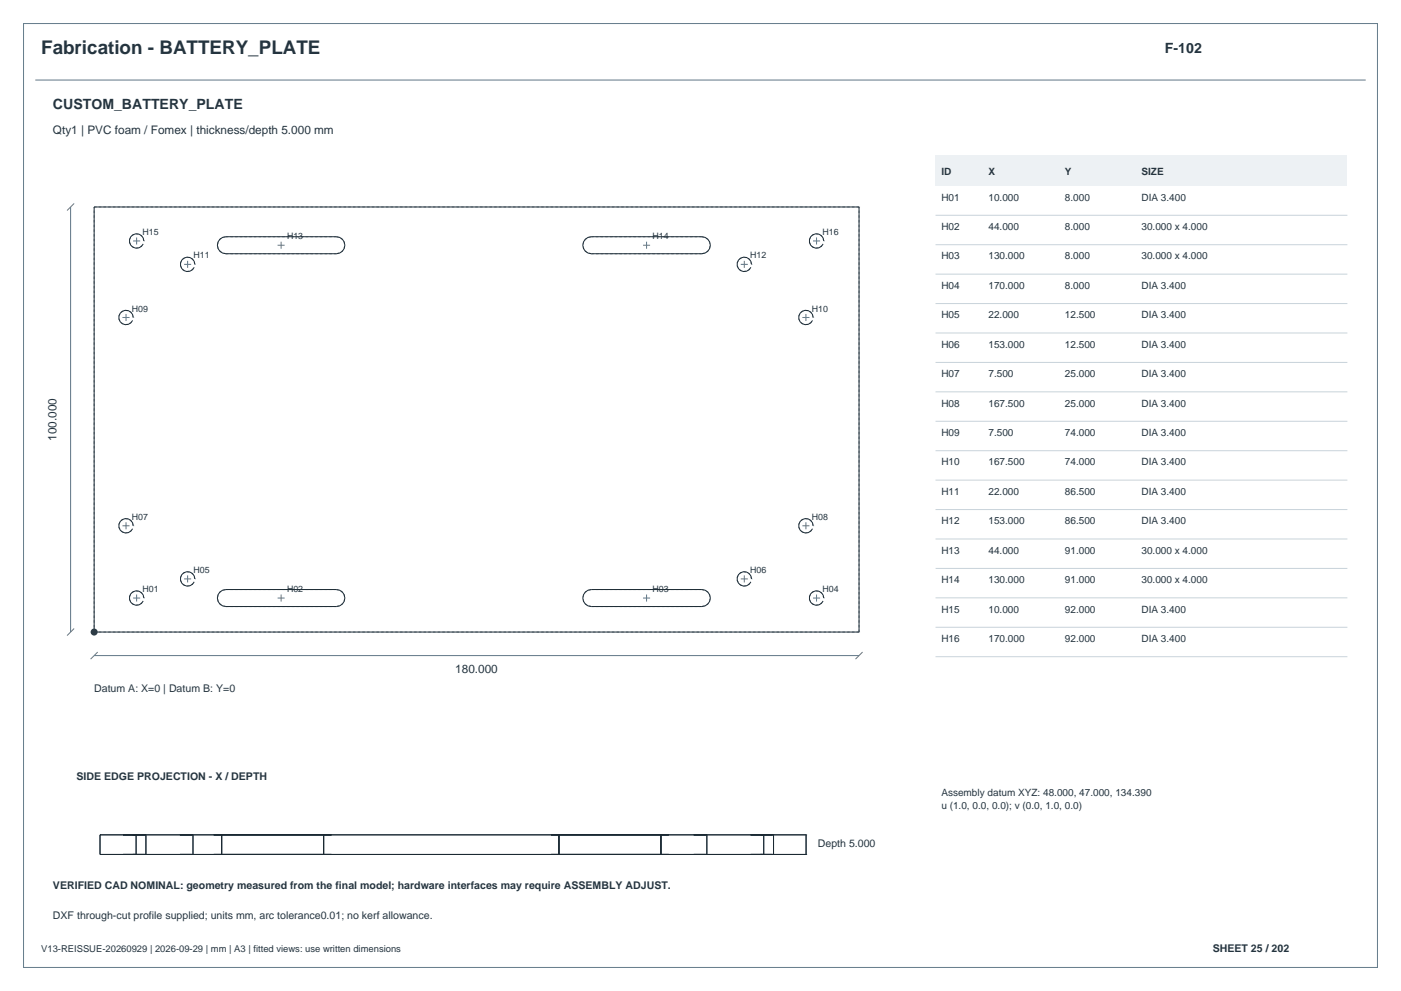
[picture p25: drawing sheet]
<svg xmlns="http://www.w3.org/2000/svg" width="420mm" height="297mm" viewBox="0 0 420 297" stroke-linecap="round" stroke-linejoin="round" font-family="sans-serif">
<defs><g id="words">
<text font-size="5.6" fill="#24343f" x="12.3" y="16.2">Fabrication - BATTERY_PLATE</text>
<g font-size="4.2" fill="#24343f">
<text x="349.2" y="15.9">F-102</text>
<text x="15.9" y="32.8">CUSTOM_BATTERY_PLATE</text>
</g>
<g font-size="3.5" fill="#24343f">
<text x="15.9" y="40.2">Qty1 | PVC foam / Fomex | thickness/depth 5.000 mm</text>
<text x="16.9" y="132.1" transform="rotate(-90 16.9 132.1)">100.000</text>
<text x="136.5" y="201.8">180.000</text>
</g>
<g font-size="3.2" fill="#24343f">
<text x="28.2" y="207.4">Datum A: X=0 | Datum B: Y=0</text>
<text x="22.9" y="233.9">SIDE EDGE PROJECTION - X / DEPTH</text>
<text x="245.2" y="254">Depth 5.000</text>
<text x="15.9" y="266.3">VERIFIED CAD NOMINAL: geometry measured from the final model; hardware interfaces may require ASSEMBLY ADJUST.</text>
<text x="15.9" y="275.5">DXF through-cut profile supplied; units mm, arc tolerance0.01; no kerf allowance.</text>
<text x="363.6" y="285.4">SHEET 25 / 202</text>
</g>
<g font-size="3" fill="#24343f">
<text x="282.2" y="52.5">ID</text>
<text x="296.3" y="52.5">X</text>
<text x="319.3" y="52.5">Y</text>
<text x="342.2" y="52.5">SIZE</text>
<text x="282.2" y="60.1">H01</text>
<text x="296.3" y="60.1">10.000</text>
<text x="319.3" y="60.1">8.000</text>
<text x="342.2" y="60.1">DIA 3.400</text>
<text x="282.2" y="68.9">H02</text>
<text x="296.3" y="68.9">44.000</text>
<text x="319.3" y="68.9">8.000</text>
<text x="342.2" y="68.9">30.000 x 4.000</text>
<text x="282.2" y="77.7">H03</text>
<text x="296.3" y="77.7">130.000</text>
<text x="319.3" y="77.7">8.000</text>
<text x="342.2" y="77.7">30.000 x 4.000</text>
<text x="282.2" y="86.6">H04</text>
<text x="296.3" y="86.6">170.000</text>
<text x="319.3" y="86.6">8.000</text>
<text x="342.2" y="86.6">DIA 3.400</text>
<text x="282.2" y="95.4">H05</text>
<text x="296.3" y="95.4">22.000</text>
<text x="319.3" y="95.4">12.500</text>
<text x="342.2" y="95.4">DIA 3.400</text>
<text x="282.2" y="104.2">H06</text>
<text x="296.3" y="104.2">153.000</text>
<text x="319.3" y="104.2">12.500</text>
<text x="342.2" y="104.2">DIA 3.400</text>
<text x="282.2" y="113">H07</text>
<text x="296.3" y="113">7.500</text>
<text x="319.3" y="113">25.000</text>
<text x="342.2" y="113">DIA 3.400</text>
<text x="282.2" y="121.8">H08</text>
<text x="296.3" y="121.8">167.500</text>
<text x="319.3" y="121.8">25.000</text>
<text x="342.2" y="121.8">DIA 3.400</text>
<text x="282.2" y="130.7">H09</text>
<text x="296.3" y="130.7">7.500</text>
<text x="319.3" y="130.7">74.000</text>
<text x="342.2" y="130.7">DIA 3.400</text>
<text x="282.2" y="139.5">H10</text>
<text x="296.3" y="139.5">167.500</text>
<text x="319.3" y="139.5">74.000</text>
<text x="342.2" y="139.5">DIA 3.400</text>
<text x="282.2" y="148.3">H11</text>
<text x="296.3" y="148.3">22.000</text>
<text x="319.3" y="148.3">86.500</text>
<text x="342.2" y="148.3">DIA 3.400</text>
<text x="282.2" y="157.1">H12</text>
<text x="296.3" y="157.1">153.000</text>
<text x="319.3" y="157.1">86.500</text>
<text x="342.2" y="157.1">DIA 3.400</text>
<text x="282.2" y="165.9">H13</text>
<text x="296.3" y="165.9">44.000</text>
<text x="319.3" y="165.9">91.000</text>
<text x="342.2" y="165.9">30.000 x 4.000</text>
<text x="282.2" y="174.8">H14</text>
<text x="296.3" y="174.8">130.000</text>
<text x="319.3" y="174.8">91.000</text>
<text x="342.2" y="174.8">30.000 x 4.000</text>
<text x="282.2" y="183.6">H15</text>
<text x="296.3" y="183.6">10.000</text>
<text x="319.3" y="183.6">92.000</text>
<text x="342.2" y="183.6">DIA 3.400</text>
<text x="282.2" y="192.4">H16</text>
<text x="296.3" y="192.4">170.000</text>
<text x="319.3" y="192.4">92.000</text>
<text x="342.2" y="192.4">DIA 3.400</text>
<text x="282.2" y="238.6">Assembly datum XYZ: 48.000, 47.000, 134.390</text>
<text x="282.2" y="242.5">u (1.0, 0.0, 0.0); v (0.0, 1.0, 0.0)</text>
</g>
<text font-size="2.8" fill="#24343f" x="12.3" y="285.4">V13-REISSUE-20260929 | 2026-09-29 | mm | A3 | fitted views: use written dimensions</text>
<g font-size="2.6" fill="#24343f">
<text x="42.7" y="70.5">H15</text>
<text x="86" y="71.7">H13</text>
<text x="195.6" y="71.7">H14</text>
<text x="246.6" y="70.5">H16</text>
<text x="58" y="77.5">H11</text>
<text x="224.9" y="77.5">H12</text>
<text x="39.5" y="93.4">H09</text>
<text x="243.4" y="93.4">H10</text>
<text x="39.5" y="155.8">H07</text>
<text x="243.4" y="155.8">H08</text>
<text x="58" y="171.7">H05</text>
<text x="224.9" y="171.7">H06</text>
<text x="42.7" y="177.5">H01</text>
<text x="86" y="177.5">H02</text>
<text x="195.6" y="177.5">H03</text>
<text x="246.6" y="177.5">H04</text>
</g>
</g></defs>
<path d="M7.1 7.1h405.8v282.8h-405.8z" fill="none" stroke="#647b8a" stroke-width=".3"/>
<path d="M10.6 24h398.8M21.2 62v127.4M22.2 61l-2.1 2.1M22.2 188.4l-2.1 2.1M28.2 196.5h229.3M29.3 195.4l-2.1 2.1M258.6 195.4l-2.1 2.1" fill="none" stroke="#607687" stroke-width=".3"/>
<g fill="none" stroke="#a4b2bd" stroke-width=".3" stroke-dasharray=".7 .7" stroke-linecap="butt">
<path d="M28.2 62h229.3M43.1 72.2a2.17 2.17 0 0 0-2.8-2 2.17 2.17 0 0 0-1 3.4 2.17 2.17 0 0 0 3.5-.2M58.4 79.2a2.17 2.17 0 0 0-2.9-2 2.17 2.17 0 0 0-1 3.4 2.17 2.17 0 0 0 3.6-.2M67.7 76a2.55 2.55 0 0 1-2.5-2.5 2.55 2.55 0 0 1 2.5-2.6M67.7 76h33.1M100.8 70.9h-33.1M100.8 70.9a2.55 2.55 0 0 1 2.6 2.6 2.55 2.55 0 0 1-2.6 2.5M177.3 76a2.55 2.55 0 0 1-2.6-2.5 2.55 2.55 0 0 1 2.6-2.6M177.3 76h33.1M210.4 70.9h-33.1M210.4 70.9a2.55 2.55 0 0 1 2.5 2.6 2.55 2.55 0 0 1-2.5 2.5M225.3 79.2a2.17 2.17 0 0 0-2.9-2 2.17 2.17 0 0 0-1 3.4 2.17 2.17 0 0 0 3.6-.2"/>
<path d="M247 72.2a2.17 2.17 0 0 0-2.9-2 2.17 2.17 0 0 0-1 3.4 2.17 2.17 0 0 0 3.5-.2M39.9 95.2a2.17 2.17 0 0 0-2.8-2.1 2.17 2.17 0 0 0-1 3.4 2.17 2.17 0 0 0 3.5-.2M243.8 95.2a2.17 2.17 0 0 0-2.9-2.1 2.17 2.17 0 0 0-1 3.4 2.17 2.17 0 0 0 3.5-.2M39.9 157.6a2.17 2.17 0 0 0-2.8-2.1 2.17 2.17 0 0 0-1 3.4 2.17 2.17 0 0 0 3.5-.2M243.8 157.6a2.17 2.17 0 0 0-2.9-2.1 2.17 2.17 0 0 0-1 3.4 2.17 2.17 0 0 0 3.5-.2M43.1 179.2a2.17 2.17 0 0 0-2.8-2 2.17 2.17 0 0 0-1 3.4 2.17 2.17 0 0 0 3.5-.2M58.4 173.5a2.17 2.17 0 0 0-2.9-2 2.17 2.17 0 0 0-1 3.3 2.17 2.17 0 0 0 3.6-.1M100.8 176.7h-33.1M100.8 176.7a2.55 2.55 0 0 1 2.6 2.5 2.55 2.55 0 0 1-2.6 2.6M210.4 176.7h-33.1M210.4 176.7a2.55 2.55 0 0 1 2.5 2.5 2.55 2.55 0 0 1-2.5 2.6M225.3 173.5a2.17 2.17 0 0 0-2.9-2 2.17 2.17 0 0 0-1 3.3 2.17 2.17 0 0 0 3.6-.1"/>
<path d="M247 179.2a2.17 2.17 0 0 0-2.9-2 2.17 2.17 0 0 0-1 3.4 2.17 2.17 0 0 0 3.5-.2M28.2 189.4v-127.4M28.2 189.4h229.3M67.7 181.8a2.55 2.55 0 0 1-2.5-2.6 2.55 2.55 0 0 1 2.5-2.5M67.7 181.8h33.1M177.3 181.8a2.55 2.55 0 0 1-2.6-2.6 2.55 2.55 0 0 1 2.6-2.5M177.3 181.8h33.1M257.5 189.4v-127.4"/>
</g>
<g fill="none" stroke="#1b2932" stroke-width=".3">
<path d="M28.2 62h229.3v127.4h-229.3zM43.1 72.2a2.17 2.17 0 0 0-2.9-2 2.17 2.17 0 0 0-.8 3.5 2.17 2.17 0 0 0 3.5-.6M58.4 79.2a2.17 2.17 0 0 0-3-2 2.17 2.17 0 0 0-.7 3.5 2.17 2.17 0 0 0 3.5-.6M65.9 71.7l.8-.6 1-.2h33.1a2.55 2.55 0 0 1 2.6 2.6 2.55 2.55 0 0 1-2.6 2.5h-33.1a2.55 2.55 0 0 1-2.3-1.5 2.55 2.55 0 0 1 .5-2.8zM175.5 71.7l.8-.6 1-.2h33.1a2.55 2.55 0 0 1 2.5 2.6 2.55 2.55 0 0 1-2.5 2.5h-33.1a2.55 2.55 0 0 1-2.4-1.5 2.55 2.55 0 0 1 .6-2.8zM225.3 79.2a2.17 2.17 0 0 0-3-2 2.17 2.17 0 0 0-.7 3.5 2.17 2.17 0 0 0 3.5-.6M247 72.2a2.17 2.17 0 0 0-3-2 2.17 2.17 0 0 0-.8 3.5 2.17 2.17 0 0 0 3.6-.6M39.9 95.2a2.17 2.17 0 0 0-2.9-2.1 2.17 2.17 0 0 0-.8 3.6 2.17 2.17 0 0 0 3.6-.7M243.8 95.2a2.17 2.17 0 0 0-3-2.1 2.17 2.17 0 0 0-.8 3.6 2.17 2.17 0 0 0 3.6-.7M39.9 157.6a2.17 2.17 0 0 0-2.9-2 2.17 2.17 0 0 0-.8 3.5 2.17 2.17 0 0 0 3.6-.6M243.8 157.6a2.17 2.17 0 0 0-3-2 2.17 2.17 0 0 0-.8 3.5 2.17 2.17 0 0 0 3.6-.6M43.1 179.2a2.17 2.17 0 0 0-2.9-2 2.17 2.17 0 0 0-.8 3.5 2.17 2.17 0 0 0 3.5-.6"/>
<path d="M58.4 173.5a2.17 2.17 0 0 0-3-2 2.17 2.17 0 0 0-.7 3.5 2.17 2.17 0 0 0 3.5-.6M65.9 177.4l.8-.5 1-.2h33.1a2.55 2.55 0 0 1 2.6 2.5 2.55 2.55 0 0 1-2.6 2.6h-33.1a2.55 2.55 0 0 1-2.3-1.6 2.55 2.55 0 0 1 .5-2.8zM175.5 177.4l.8-.5 1-.2h33.1a2.55 2.55 0 0 1 2.5 2.5 2.55 2.55 0 0 1-2.5 2.6h-33.1a2.55 2.55 0 0 1-2.4-1.6 2.55 2.55 0 0 1 .6-2.8zM225.3 173.5a2.17 2.17 0 0 0-3-2 2.17 2.17 0 0 0-.7 3.5 2.17 2.17 0 0 0 3.5-.6M247 179.2a2.17 2.17 0 0 0-3-2 2.17 2.17 0 0 0-.8 3.5 2.17 2.17 0 0 0 3.6-.6"/>
</g>
<circle cx="28.2" cy="189.4" r="1.06" fill="#283f4e"/>
<g fill="none" stroke="#607687" stroke-width=".3">
<path d="M39.9 72.2h2.1M41 71.2v2.1M55.2 79.2h2.1M56.2 78.2v2.1M83.2 73.5h2.1M84.3 72.4v2.2M192.8 73.5h2.1M193.8 72.4v2.2M222.1 79.2h2.1M223.1 78.2v2.1M243.7 72.2h2.1M244.8 71.2v2.1"/>
<path d="M36.7 95.2h2.1M37.8 94.1v2.1M240.5 95.2h2.2M241.6 94.1v2.1M36.7 157.6h2.1M37.8 156.5v2.1M240.5 157.6h2.2M241.6 156.5v2.1M39.9 179.2h2.1M41 178.2v2.1M55.2 173.5h2.1M56.2 172.4v2.2"/>
<path d="M83.2 179.2h2.1M84.3 178.2v2.1M192.8 179.2h2.1M193.8 178.2v2.1M222.1 173.5h2.1M223.1 172.4v2.2M243.7 179.2h2.1M244.8 178.2v2.1"/>
</g>
<path d="M280.5 46.5h123.4v9.2h-123.4z" fill-rule="evenodd" fill="#edf1f4"/>
<g fill="none" stroke="#c8d3da" stroke-width=".3">
<path d="M280.5 64.5h123.4M280.5 73.3h123.4M280.5 82.2h123.4M280.5 91h123.4M280.5 99.8h123.4M280.5 108.6h123.4M280.5 117.4h123.4M280.5 126.3h123.4M280.5 135.1h123.4M280.5 143.9h123.4M280.5 152.7h123.4M280.5 161.5h123.4"/>
<path d="M280.5 170.4h123.4M280.5 179.2h123.4M280.5 188h123.4M280.5 196.8h123.4"/>
</g>
<g fill="none" stroke="#1b2932" stroke-width=".3">
<path d="M30 250.2h.1M30 256.1h.1M30 250.2v5.9M30 256.1h211.7M30 250.2h211.7M40.5 250.2h-3.6h3.9v5.9h-3.9h3.6M43.4 250.2h-3.6h3.9v5.9h-3.9h3.6M57.5 250.2h-3.6h4v5.9h-4h3.6M64.1 250.2h2.3zM64.1 256.1h2.3zM66.4 250.2v5.9M97 250.2h2.4z"/>
<path d="M97 256.1h2.4zM97 250.2v5.9M165.2 250.2h2.4zM165.2 256.1h2.4zM167.6 250.2v5.9M198.1 250.2h2.4zM198.1 256.1h2.4zM198.1 250.2v5.9M211.6 250.2h-3.6h3.9v5.9h-3.9h3.6M228.6 250.2h-3.6h4v5.9h-4h3.6M231.6 250.2h-3.6h3.9v5.9h-3.9h3.6M241.7 250.2h.1"/>
<path d="M241.7 256.1h.1M241.7 250.2v5.9"/>
</g>
<use href="#words"/>
</svg>
